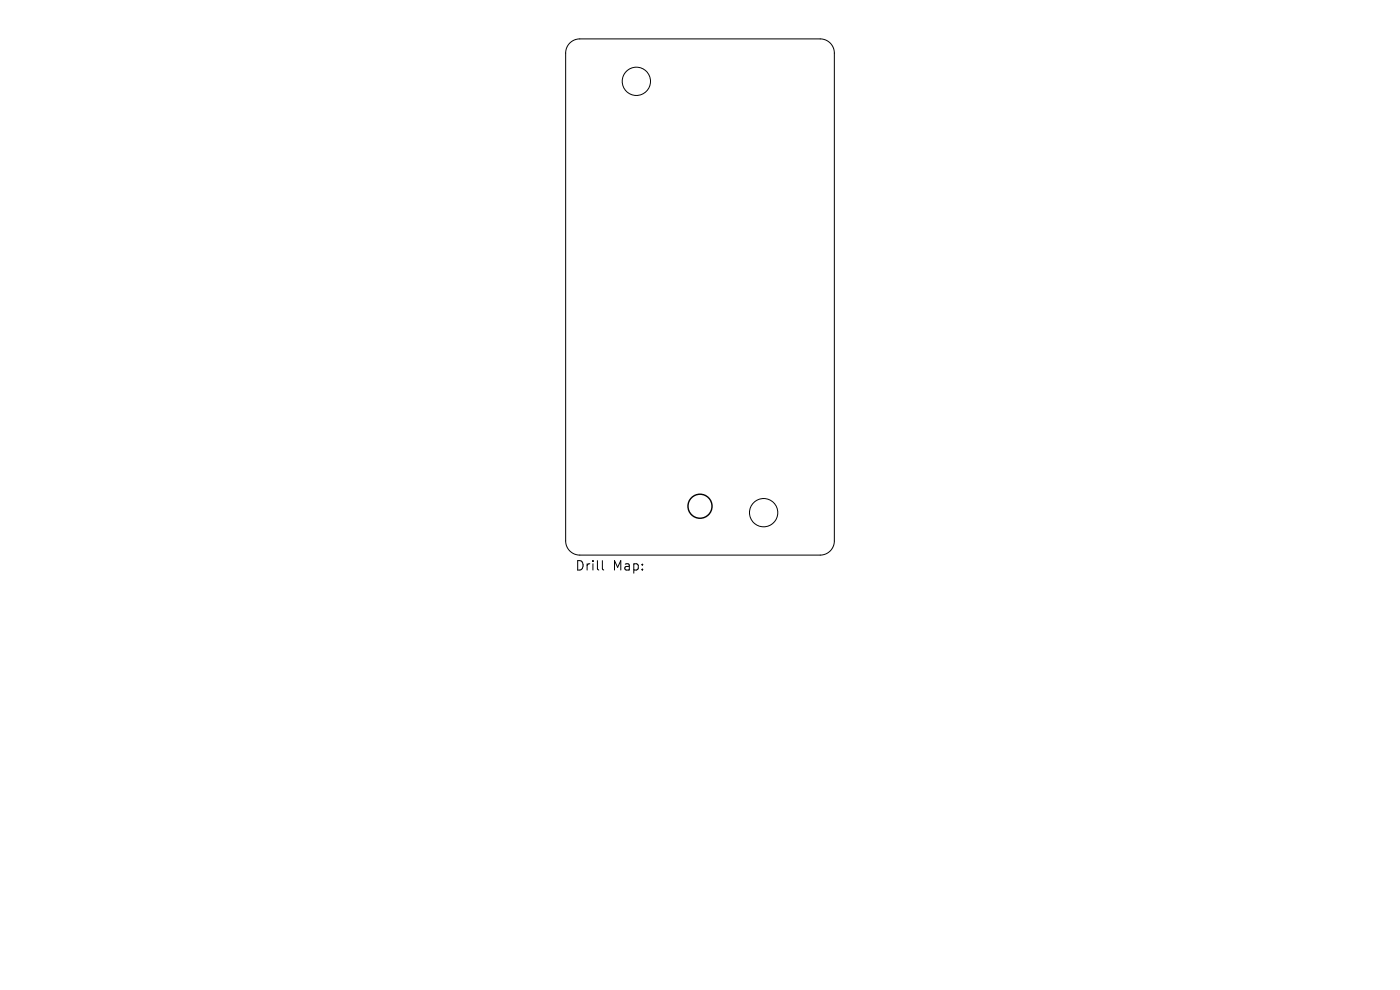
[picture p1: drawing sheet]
<svg xmlns="http://www.w3.org/2000/svg" width="297mm" height="210mm" viewBox="0 0 297 210" stroke-linecap="round" stroke-linejoin="round" font-family="sans-serif">
<defs><g id="words">
<g font-size="2.8">
<text x="121.9" y="121.3">Drill</text>
<text x="130" y="121.3">Map:</text>
</g>
</g></defs>
<g fill="none" stroke="#000" stroke-width=".21">
<path d="M120.9 9.1a3 3 0 0 1 2.1-.8h51a3 3 0 0 1 3 3v103.5a3 3 0 0 1-3 3h-51a3 3 0 0 1-3-3v-103.5a3 3 0 0 1 .9-2.2zM127.8 118.9v1.7l.3 .3"/>
<circle cx="135" cy="17.3" r="3"/>
<circle cx="162" cy="108.8" r="3"/>
</g>
<circle cx="148.5" cy="107.4" r="2.55" fill="none" stroke="#000" stroke-width=".3"/>
<use href="#words"/>
</svg>
